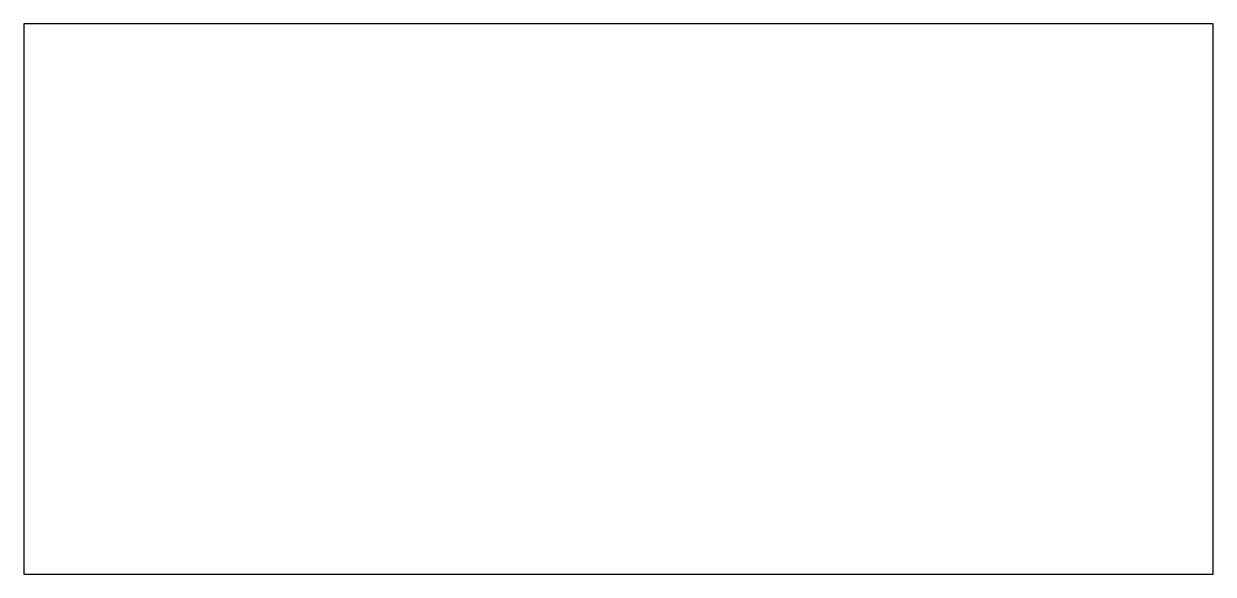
# Model space of a CAD drawing. Header units: millimetres. Extents: x 0 to 1080, y 0 to 500.
import ezdxf

# ---------------------------------------------------------------- set-up
doc = ezdxf.new("R2010")
doc.units = ezdxf.units.MM
doc.layers.add('OBRYS', color=7, linetype='Continuous')

msp = doc.modelspace()

# ---------------------------------------------------------------- linework, layer by layer
at = {"layer": 'OBRYS'}
msp.add_lwpolyline([(0, 0), (1080, 0), (1080, 500), (0, 500)], close=True, dxfattribs=at)

doc.saveas('drawing.dxf')
